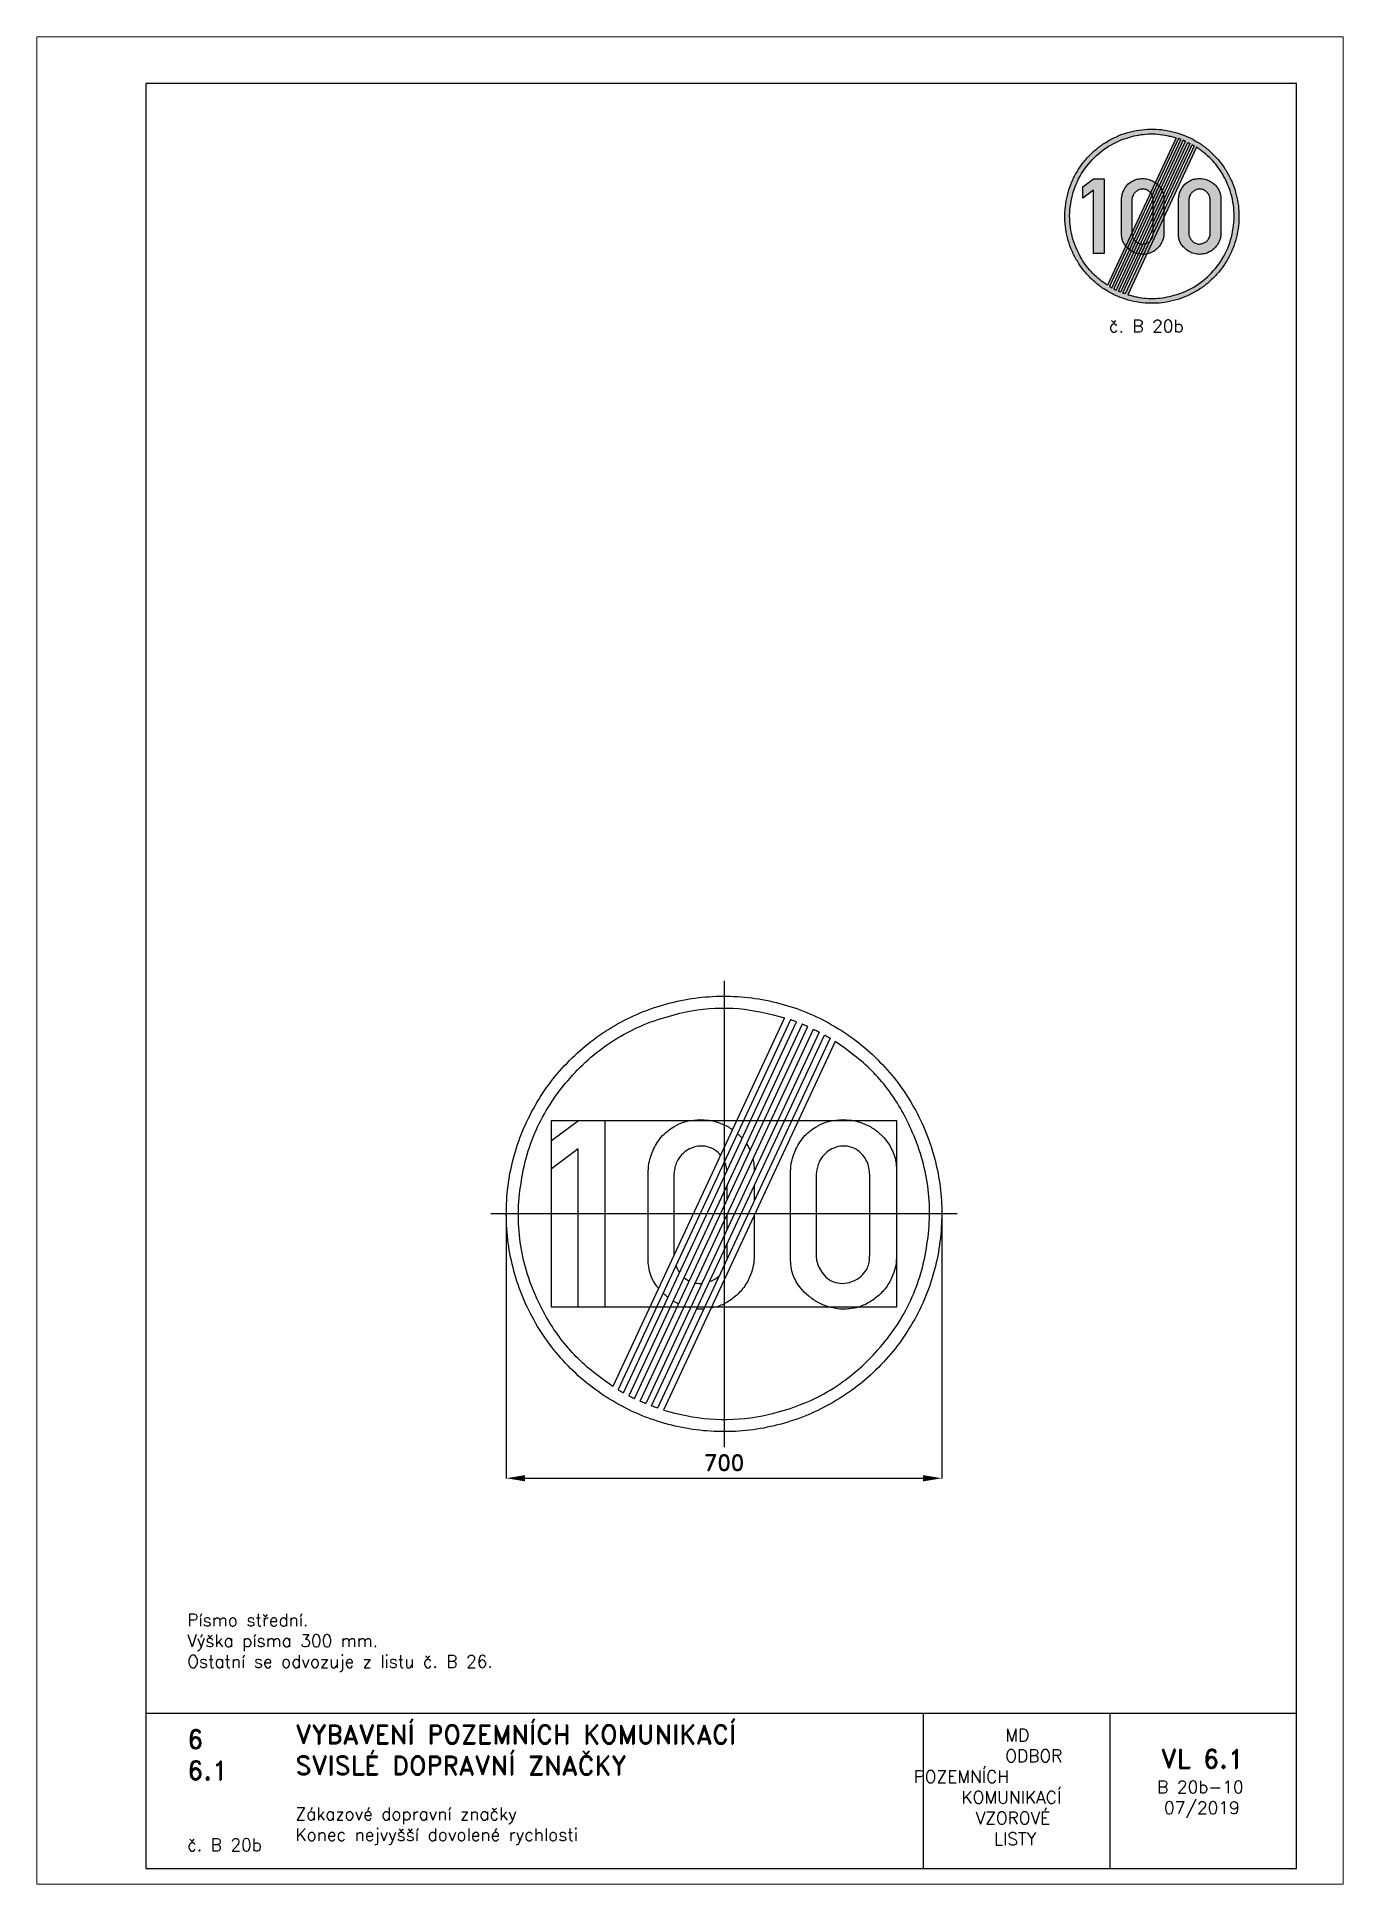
# Paper-space layout 'B 20b-10' of a CAD drawing. Header units: millimetres. Extents: x 0 to 210, y 0 to 297.
# The model-space entities are those that its viewports show. They can reach past a viewport. Long polylines and large blocks are cut down to what shows.
import ezdxf

# ---------------------------------------------------------------- set-up
doc = ezdxf.new("R2010")
doc.units = ezdxf.units.MM
doc.header["$LTSCALE"] = 5
doc.linetypes.add('ČERCHOVANÁX2', pattern=[2, 1, -0.5, 0, -0.5])
doc.linetypes.add('ČÁRKOVANÁX2', pattern=[1.5, 1, -0.5])
for name, color, linetype in [('Kóty', 2, 'Continuous'), ('Rozpiska', 7, 'Continuous'), ('Značka', 7, 'Continuous')]:
    doc.layers.add(name, color=color, linetype=linetype)
doc.layers.add('Rámeček', color=6, linetype='Continuous', plot=False)
doc.styles.get("Standard").update_dxf_attribs({"font": 'romand.shx', "height": 25})
doc.dimstyles.get("Standard").update_dxf_attribs({"dimtxt": 25, "dimasz": 30, "dimexe": 0.18, "dimexo": 0.0625, "dimgap": 12.5, "dimtad": 1, "dimdec": 0, "dimzin": 0, "dimdsep": 46, "dimtxsty": 'Standard', "dimcen": 0.09, "dimadec": 0, "dimazin": 0, "dimtfac": 1, "dimtdec": 0, "dimtofl": 0, "dimtmove": 0, "dimatfit": 3, "dimfxl": 1, "dimtolj": 1, "dimtzin": 0, "dimarcsym": 0})

psp = doc.layouts.new('B 20b-10')

# ---------------------------------------------------------------- texts
at = {"layer": 'Rozpiska', "color": 7, "attachment_point": 1}
for s, width, heights, insert, char_height in [('\\pi7.08671;{\\C6;č. B 20b}', 27.98293665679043, [2.666666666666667], (165.2758677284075, 251.5084026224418), 2), ('Písmo střední.\\PVýška písma 300 mm.{\\H1.83333x; }\\POstatní se odvozuje z listu č. B 26. {\\H1.55556x; }', 155.5010732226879, [0], (24.16971776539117, 43.46028045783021), 2), ('6', 149.04217740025, [0], (24.16971776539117, 24.77143633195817), 3), ('{\\C6;VYBAVENÍ POZEMNÍCH KOMUNIKACÍ\\P}SVISLÉ DOPRAVNÍ ZNAČKY{\\H1.34524x; }', 149.04217740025, [0], (41.56166878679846, 25.56072462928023), 3), ('\\pi14.7414;{\\C6;MD\\P\\pi2.36044;}ODBOR POZEMNÍCH{\\H1.57143x; }\\P\\pi7.69378;KOMUNIKACÍ{\\H1.5x; }\\P\\pi9.97949;{\\C6;VZOROVÉ\\H1.47619x; \\H0.67742x;\\P\\pi12.93187;LISTY\\H1.26984x; }', 33.10184048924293, [0], (140.9534725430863, 24.94523992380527), 2), ('\\pi1.03113;{\\H1.5x;\\C6;VL 6.1\\P\\pi0.45966;\\H0.66667x;B 20b-10\\H1.66666x; \\H0.6x;\\P\\pi1.5549;07/2019\\H1.80159x; }', 16.06225436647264, [0], (179.6550617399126, 21.60975232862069), 2), ('6.1', 149.04217740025, [0], (24.16971776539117, 19.77734483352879), 3), ('{\\C6;Zákazové dopravní značky\\P}Konec nejvyšší dovolené rychlosti{\\H1.83333x; }', 149.04217740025, [0], (41.56166878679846, 12.28505153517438), 2), ('{\\C6;č. B 20b}', 21.57220710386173, [2.666666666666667], (24.16971776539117, 7.302420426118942), 2)]:
    psp.add_mtext_dynamic_manual_height_columns(s, width=width, gutter_width=100, heights=heights, dxfattribs=dict(at, insert=insert, char_height=char_height))

msp = doc.modelspace()

# ---------------------------------------------------------------- blocks, each defined once
blk = doc.blocks.new('*D2')
at = {"layer": 'Defpoints', "color": 0, "transparency": 16777216}
for p in [(-350.0407403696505, 0), (349.9883329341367, 0), (349.9883329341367, -425.0584675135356)]:
    blk.add_point(p, dxfattribs=at)
at = {"layer": 'Kóty', "color": 0, "lineweight": -2, "transparency": 16777216}
for p, q in [((-350.0407403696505, -0.0625), (-350.0407403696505, -425.2384675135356)), ((349.9883329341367, -0.0625), (349.9883329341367, -425.2384675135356)), ((-320.0407403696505, -425.0584675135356), (319.9883329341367, -425.0584675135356))]:
    blk.add_line(p, q, dxfattribs=at)
at = {"layer": 'Kóty', "color": 0, "transparency": 16777216}
for points in [[(-320.0407403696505, -420.0584675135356), (-320.0407403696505, -430.0584675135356), (-350.0407403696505, -425.0584675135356)], [(319.9883329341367, -420.0584675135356), (319.9883329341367, -430.0584675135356), (349.9883329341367, -425.0584675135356)]]:
    blk.add_solid(points, dxfattribs=at)
at = {"layer": 'Kóty', "color": 0, "transparency": 16777216, "insert": (-0.02620371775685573, -400.0584675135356), "char_height": 25, "attachment_point": 5}
blk.add_mtext('\\A1;700', dxfattribs=at)

# ---------------------------------------------------------------- dimensions: what is measured, and where the dimension line sits
at = {"layer": 'Kóty'}
dim = msp.add_linear_dim(base=(349.9883329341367, -425.0584675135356), p1=(-350.0407403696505, 0), p2=(349.9883329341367, 0), dimstyle='Standard', dxfattribs=at)
dim.commit()
dim.dimension.update_dxf_attribs({"geometry": '*D2', "text_midpoint": (-0.02620371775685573, -400.0584675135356)})

# ---------------------------------------------------------------- linework, layer by layer
at = {"layer": 'Značka', "color": 6, "linetype": 'ČERCHOVANÁX2', "lineweight": 25, "ltscale": 5}
for p, q in [((0, 375), (0, -375)), ((375.0000000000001, 0), (-375, 0))]:
    msp.add_line(p, q, dxfattribs=at)
at = {"layer": 'Značka', "color": 5}
for points in [[(349.9879999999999, -0.02999999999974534, -0.00162509), (349.9799999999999, -2.319999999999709), (349.958, -4.609999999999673, -0.0321675), (346.474, -50.23999999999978, -0.0357231), (336.8469999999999, -95.02999999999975, -0.0366652), (321.8149999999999, -138.29, -0.0347532), (300.7799999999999, -178.9799999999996, -0.0340411), (274.9499999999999, -216.8000000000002, -0.034446), (244.2149999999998, -250.7399999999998, -0.0345657), (209.4989999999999, -280.5900000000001, -0.03442290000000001), (171.0049999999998, -305.3999999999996, -0.0343894), (129.737, -325.25, -0.0344172), (86.14199999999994, -339.2599999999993, -0.0344247), (41.14399999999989, -347.75, -0.0344022), (-4.592999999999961, -350, -0.0344081), (-50.25600000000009, -346.5599999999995, -0.0344068), (-95.01600000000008, -336.8899999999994, -0.0344078), (-138.2320000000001, -321.75, -0.0344122), (-178.965, -300.8199999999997, -0.0344031), (-216.7880000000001, -275.0099999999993, -0.0344162), (-250.7180000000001, -244.2599999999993, -0.0344241), (-280.5718000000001, -209.5299999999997, -0.03441), (-305.3856000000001, -171.0500000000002, -0.0344148), (-325.2355000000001, -129.7799999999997, -0.0344182), (-339.2428000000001, -86.17999999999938, -0.0344143), (-347.73586, -41.1899999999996, -0.0344166), (-349.9820100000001, 4.550000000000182, -0.0344157), (-346.5393700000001, 50.21000000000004, -0.0344143), (-336.8713, 94.97000000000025, -0.0344185), (-321.7276000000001, 138.1900000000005, -0.0344206), (-300.8042, 178.9200000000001, -0.0344139), (-274.9915000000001, 216.75, -0.0344133), (-244.239, 250.6799999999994, -0.0344027), (-209.5160000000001, 280.5299999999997, -0.0344209), (-171.0290000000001, 305.3400000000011, -0.0344083), (-129.763, 325.1899999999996, -0.0344166), (-86.16600000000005, 339.1999999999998, -0.0344221), (-41.16800000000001, 347.6899999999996, -0.0344238), (4.568999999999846, 349.9399999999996, -0.0344187), (50.23200000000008, 346.5000000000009, -0.0344057), (94.99199999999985, 336.8300000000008, -0.0344279), (138.208, 321.6799999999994, -0.034446), (178.9409999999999, 300.7600000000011, -0.03442990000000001), (216.763, 274.9499999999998, -0.034407), (250.6940000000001, 244.1999999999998, -0.0344024), (280.554, 209.4700000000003, -0.0344901), (305.3619999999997, 170.9900000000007, -0.0344124), (325.1909999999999, 129.7300000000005, -0.03407619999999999), (339.2190000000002, 86.11999999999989, -0.0327913), (347.497, 43.35000000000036, -0.0342656), (349.9879999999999, -0.02999999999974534)], [(97.3649999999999, 315.2799999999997), (-178.957, -277.3000000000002), (-194.4130000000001, -266.3899999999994), (-209.5200000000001, -254.9899999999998, -0.0609735), (-262.2657, -201.1999999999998, -0.061376), (-300.7810000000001, -135.8199999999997, -0.0762987), (-327.6659000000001, -45.31999999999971, -0.0762487), (-326.3295000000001, 49.13000000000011, -0.07607660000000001), (-299.7148000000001, 139.7800000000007, -0.0758456), (-247.4250000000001, 218.3400000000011, -0.07553560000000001), (-175.9100000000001, 279.8000000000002, -0.07422260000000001), (-89.32400000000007, 317.6500000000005, -0.0613582), (-14.36900000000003, 330.6099999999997, -0.0667617), (60.63299999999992, 324.3499999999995), (79.082, 320.1400000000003), (97.3649999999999, 315.2799999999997)], [(178.9330000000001, 277.2400000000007), (-97.38900000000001, -315.3400000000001), (-79.09600000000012, -320.1599999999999), (-60.65700000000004, -324.4099999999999, 0.0609832), (14.45699999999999, -330.2399999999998, 0.0613746), (89.29999999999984, -317.71, 0.0762959), (175.9039999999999, -280.1399999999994, 0.07624539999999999), (247.401, -218.3999999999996, 0.07607660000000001), (299.7309999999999, -139.75, 0.0758451), (326.3059999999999, -49.1899999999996, 0.07553689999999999), (327.4119999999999, 45.09000000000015, 0.0742174), (300.7569999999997, 135.7600000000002, 0.0613706), (262.5029999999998, 201.5, 0.0667497), (209.496, 254.9299999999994), (194.4129999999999, 266.3599999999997), (178.9330000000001, 277.2400000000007)], [(-121.8752500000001, 63.125, -0.00198666), (-121.89625, 65.81299999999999, -0.00595106), (-121.8752500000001, 68.5, -0.0490182), (-119.91425, 84.90499999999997, -0.0499928), (-114.7192500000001, 100.75, -0.0795378), (-100.9402500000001, 123.3869999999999, -0.0890874), (-80.68724999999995, 140.1560000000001, -0.05979719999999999), (-65.18825000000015, 147.33, -0.0520195), (-48.43724999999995, 150.9060000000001, -0.062015), (-26.59225000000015, 150.934, -0.0645008), (-5.469250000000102, 145.5310000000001, -0.0554389), (10.86275000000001, 137.362, -0.009840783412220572), (13.55405617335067, 135.5451649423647, -0.009840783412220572)], [(107.0307499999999, 63.125, -0.00197531), (107.0097499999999, 65.81299999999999, -0.00595106), (107.0307499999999, 68.5, -0.0490182), (108.9917499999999, 84.90499999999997, -0.0499928), (114.1877500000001, 100.75, -0.0795383), (127.96675, 123.3869999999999, -0.08908780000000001), (148.21875, 140.1560000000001, -0.0597979), (163.71775, 147.33, -0.0520193), (180.46875, 150.9060000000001, -0.0620149), (202.3137499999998, 150.934, -0.06450059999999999), (223.4377500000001, 145.5310000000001, -0.05543969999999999), (239.76875, 137.362, -0.0554884), (253.9057499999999, 125.813, -0.0511096), (264.2897499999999, 113.33, -0.05489930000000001), (271.8127500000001, 98.96899999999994, -0.04523769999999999), (275.6477500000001, 86.64399999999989, -0.0459836), (277.1877500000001, 73.875, -0.0122989), (277.2607499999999, 69.40600000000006, -0.00411114), (277.1877500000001, 64.93799999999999), (277.1877500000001, -65.81200000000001, -0.00229385), (277.2117499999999, -68.5, -0.00692583), (277.1877500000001, -71.18700000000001, -0.05177519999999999), (275.1657499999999, -86.7360000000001, -0.0496967), (270.0307499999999, -101.6560000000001, -0.0667927), (258.8557499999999, -120.433, -0.06590560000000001), (243.1557499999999, -135.6560000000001, -0.0610984), (226.2467499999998, -145.971, -0.0641404), (207.34375, -151.7810000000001, -0.0696594), (185.5867499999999, -152.9400000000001, -0.0674519), (164.34375, -148.2189999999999, -0.0568105), (147.20975, -140.1080000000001, -0.0495904), (132.09375, -128.5, -0.0480531), (120.6657499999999, -116.1210000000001, -0.0658806), (112.4057499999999, -101.6560000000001, -0.05476549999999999), (108.42275, -88.50300000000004, -0.04236230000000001), (107.0307499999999, -74.78100000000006, -0.00924748), (106.9757500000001, -70.28999999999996, -0.00310502), (107.0307499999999, -65.81200000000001), (107.0307499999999, 63.125)], [(21.58505368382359, 129.1049172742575, -0.01437590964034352), (24.99974999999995, 125.813, -0.01861991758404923), (29.07885325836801, 121.5105805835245)], [(-5.632119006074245, 94.3998935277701, 0.06810932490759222), (-13.83725000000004, 102.0239999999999, 0.0978891), (-26.93724999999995, 107.9060000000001, 0.099841), (-41.53224999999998, 108.824, 0.08827439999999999), (-55.5942500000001, 104.3439999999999, 0.0741607), (-65.94125000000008, 97.31500000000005, 0.0756735), (-73.68724999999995, 87.65600000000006, 0.0526), (-77.55025, 79.54199999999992, 0.0460698), (-79.75025000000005, 70.84399999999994, 0.0143183), (-80.29325000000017, 66.9910000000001, 0.00478366), (-80.68724999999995, 63.125)], [(35.92057783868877, 112.5205810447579, -0.04215136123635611), (41.83875475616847, 101.5524064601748)], [(148.21875, 63.125), (148.21875, -65.81200000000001, 0.00320417), (148.1957499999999, -67.6110000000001, 0.00964388), (148.21875, -69.40600000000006, 0.0738711), (150.3197499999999, -80.51300000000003, 0.059523), (155.3747499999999, -90.90600000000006, 0.0707199), (163.8777500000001, -101.5930000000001, 0.0945798), (175.09375, -108.812, 0.108399), (190.0987500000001, -111.7760000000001, 0.08755139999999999), (205.5307499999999, -108.812, 0.07816100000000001), (217.72875, -102.471, 0.0881716), (227.0307499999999, -92.68700000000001, 0.061773), (231.39975, -84.5139999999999, 0.061188), (233.6557499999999, -75.56200000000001, 0.0251708), (234.08575, -70.69799999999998, 0.00839102), (234.1877500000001, -65.81200000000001), (234.1877500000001, 63.125, 0.00549219), (233.9057499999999, 67.36800000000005, 0.0165161), (233.4377500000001, 71.59399999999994, 0.0583202), (230.60475, 82.14899999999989, 0.0647242), (225.2497499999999, 91.78100000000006, 0.0880966), (215.0687499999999, 102.0239999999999, 0.0978891), (201.96875, 107.9060000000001, 0.099841), (187.3747499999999, 108.824, 0.0882757), (173.3127500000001, 104.3439999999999, 0.0741607), (162.9657499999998, 97.31500000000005, 0.0756735), (155.21875, 87.65600000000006, 0.0526), (151.3557499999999, 79.54199999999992, 0.0460698), (149.1557499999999, 70.84399999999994, 0.0143183), (148.61275, 66.9910000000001, 0.00478366), (148.21875, 63.125)], [(-105.433701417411, -119.6272983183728, -0.01278271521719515), (-108.2402500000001, -116.1210000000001, -0.06588139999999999), (-116.5002500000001, -101.6560000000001, -0.05476549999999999), (-120.48325, -88.50300000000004, -0.04236230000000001), (-121.8752500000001, -74.78100000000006, -0.00925768), (-121.9302500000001, -70.28999999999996, -0.00310161), (-121.8752500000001, -65.81200000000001), (-121.8752500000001, 63.125)], [(-80.68724999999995, 63.125), (-80.68724999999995, -65.81200000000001, 0.001378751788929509), (-80.70040334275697, -66.58607187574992, 0.001378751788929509)], [(4.803353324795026, 69.45119068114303, 0.008385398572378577), (4.530749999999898, 71.59399999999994, 0.0583202), (1.698750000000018, 82.14899999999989, 0.01426940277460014), (0.7338591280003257, 84.38936496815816, 0.01426940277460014)], [(46.47661044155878, 87.83057920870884, -0.004251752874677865), (46.74174999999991, 86.64399999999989, -0.04598119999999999), (48.2807499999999, 73.875, -0.0123058), (48.35474999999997, 69.40600000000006, -0.001134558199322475), (48.34163001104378, 68.17078771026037)], [(48.2807499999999, -2.947282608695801), (48.2807499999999, -65.81200000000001, -0.00230521), (48.30574999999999, -68.5, -0.00691447), (48.2807499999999, -71.18700000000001, -0.05177519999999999), (46.25874999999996, -86.7360000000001, -0.049693), (41.12474999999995, -101.6560000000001, -0.0667938), (29.94974999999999, -120.433, -0.0659067), (14.24974999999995, -135.6560000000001, -0.0610984), (-2.659250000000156, -145.971, -0.06255821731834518), (-21.08168695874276, -151.6969040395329)], [(5.1223453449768, -71.8392197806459, 0.005890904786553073), (5.178750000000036, -70.69799999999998, 0.00838478), (5.280749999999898, -65.81200000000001), (5.280749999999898, -47.83412147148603)], [(-77.49374915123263, -83.37036219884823, 0.04377849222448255), (-73.53125, -90.90600000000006, 0.019679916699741), (-71.47039632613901, -94.11968873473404)], [(-64.25555737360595, -102.3066607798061, 0.0714542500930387), (-55.84044295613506, -107.9197672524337)], [(-46.30533175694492, -111.1394734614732, 0.05286024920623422), (-38.80725000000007, -111.7760000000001, 0.01837760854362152), (-35.48909486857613, -111.6037999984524)], [(-23.11188696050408, -108.7228101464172, 0.07657827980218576), (-11.17724999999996, -102.471, 0.02754695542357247), (-7.900969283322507, -99.76782142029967)], [(-90.16009982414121, -134.2002046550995, -0.02274992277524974), (-96.81224999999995, -128.5, -0.004662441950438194), (-98.02366967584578, -127.3969397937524, -0.004662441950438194)], [(-73.03870676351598, -144.8012915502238, -0.02944289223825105), (-81.69624999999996, -140.1080000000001, -0.0004418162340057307), (-81.84076970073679, -140.0180643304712, -0.0004418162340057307)], [(-54.00750220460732, -151.3164357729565, -0.03126453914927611), (-63.73572374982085, -148.5187945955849, -0.03126453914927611)], [(-32.78786785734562, -153.1379730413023, -0.03355169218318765), (-43.31925000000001, -152.9400000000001, -0.001224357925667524), (-43.71456541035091, -152.9057465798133, -0.001224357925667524)]]:
    msp.add_lwpolyline(points, format="xyb", dxfattribs=at)
for points in [[(106.9449999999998, 312.1600000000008), (-170.4100000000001, -282.6300000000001), (-169.98, -282.8899999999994), (-169.5490000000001, -283.1499999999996), (-167.823, -284.1799999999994), (-166.091, -285.1899999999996), (-164.3530000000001, -286.1999999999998), (-162.6080000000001, -287.1899999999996), (-162.1700000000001, -287.4399999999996), (-161.7330000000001, -287.6899999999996), (116.3939999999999, 308.7600000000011), (115.9239999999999, 308.9299999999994), (115.4529999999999, 309.1099999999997), (113.5699999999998, 309.8100000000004), (111.6819999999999, 310.4900000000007), (109.7899999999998, 311.170000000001), (107.8939999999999, 311.8300000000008), (107.419, 311.9900000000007), (106.9449999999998, 312.1600000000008)], [(125.7129999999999, 305.0800000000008), (-152.926, -292.46), (-152.4830000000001, -292.6899999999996), (-152.0390000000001, -292.9299999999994), (-150.2610000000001, -293.8400000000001), (-148.4760000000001, -294.75), (-146.687, -295.6399999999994), (-144.8910000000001, -296.5299999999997), (-144.441, -296.75), (-143.9920000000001, -296.96), (134.9039999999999, 301.1300000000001), (134.448, 301.3300000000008), (133.9910000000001, 301.54), (132.16, 302.3499999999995), (130.324, 303.1400000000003), (128.4829999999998, 303.9299999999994), (126.638, 304.6999999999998), (126.176, 304.8900000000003), (125.7129999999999, 305.0800000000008)], [(152.9019999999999, 292.4000000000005), (-125.7370000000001, -305.1399999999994), (-126.2, -304.9499999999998), (-126.662, -304.7599999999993), (-128.5070000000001, -303.9899999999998), (-130.3480000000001, -303.1999999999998), (-132.1840000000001, -302.4099999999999), (-134.015, -301.5999999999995), (-134.4720000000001, -301.3899999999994), (-134.928, -301.1899999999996), (143.968, 296.9000000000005), (144.417, 296.6899999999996), (144.8669999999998, 296.4700000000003), (146.6619999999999, 295.5800000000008), (148.4519999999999, 294.6899999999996), (150.237, 293.7799999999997), (152.015, 292.8699999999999), (152.4589999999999, 292.6300000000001), (152.9019999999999, 292.4000000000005)], [(170.3860000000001, 282.5700000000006), (-106.9690000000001, -312.2199999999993), (-107.4430000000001, -312.0500000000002), (-107.918, -311.8899999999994), (-109.8140000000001, -311.2299999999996), (-111.706, -310.5500000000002), (-113.5940000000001, -309.8699999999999), (-115.4770000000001, -309.1700000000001), (-115.948, -308.9899999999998), (-116.418, -308.8199999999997), (161.7089999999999, 287.6300000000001), (162.1459999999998, 287.3800000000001), (162.5839999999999, 287.1300000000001), (164.3280000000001, 286.1400000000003), (166.0670000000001, 285.1300000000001), (167.7999999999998, 284.1199999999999), (169.5249999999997, 283.0900000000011), (169.956, 282.8300000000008), (170.3860000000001, 282.5700000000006)], [(-234.5942500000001, -150), (-234.5942500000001, 104.438), (-277.1877500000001, 72.40600000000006), (-277.1877500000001, 117.9689999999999), (-234.15625, 150.0310000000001), (-191.8752500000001, 150.0310000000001), (-191.8752500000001, -150), (-234.5942500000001, -150)], [(5.280749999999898, 23.15408929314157), (5.280749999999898, 46.81361709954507)], [(48.2807499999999, 44.38040642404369), (48.2807499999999, 20.71432172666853)], [(5.280749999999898, -24.17306308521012), (5.280749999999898, -0.5135783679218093)]]:
    msp.add_lwpolyline(points, dxfattribs=at)
at = {"layer": 'Značka', "color": 6, "linetype": 'ČÁRKOVANÁX2', "ltscale": 2.5}
msp.add_lwpolyline([(-277.1877500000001, -150), (-277.1877500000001, 150), (277.1877500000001, 150), (277.1877500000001, -150), (-277.1877500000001, -150)], dxfattribs=at)

msp.set_redraw_order([(e.dxf.handle, doc.entitydb.next_handle()) for e in msp.query("TEXT MTEXT ATTDEF DIMENSION ARC_DIMENSION")])  # texts and dimensions are drawn at this point

# ---------------------------------------------------------------- hatches: boundary and pattern name
at = {"layer": 'Značka'}
h = psp.add_hatch(color=7, dxfattribs=at)
h.dxf.hatch_style = 1
edge = h.paths.add_edge_path(flags=16)
edge.add_line((186.424752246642, 279.2629515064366), (175.371872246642, 255.5599115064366))
edge.add_arc((187.987092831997, 301.9043551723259), 48.03073234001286, 254.7727013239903, 255.6754306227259)
edge.add_arc((180.0718639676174, 270.9023193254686), 16.03421580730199, 255.6711011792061, 258.3759780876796)
edge.add_arc((179.2954884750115, 267.3530649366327), 12.4014055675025, 258.5853542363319, 272.5429256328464)
edge.add_arc((179.309784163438, 267.3631743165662), 12.41087946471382, 272.4749227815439, 286.5229579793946)
edge.add_arc((179.6756861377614, 267.5009007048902), 12.44496741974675, 284.7273071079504, 302.1797529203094)
edge.add_arc((179.6837885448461, 267.5246478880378), 12.46076670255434, 302.0900673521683, 319.5314620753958)
edge.add_arc((179.9311817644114, 267.8491195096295), 12.48979772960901, 317.6621680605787, 335.0640060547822)
edge.add_arc((179.9168835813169, 267.8782401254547), 12.51505702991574, 334.970713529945, 352.3197544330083)
edge.add_arc((179.9310332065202, 268.2369545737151), 12.55406261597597, 350.6884446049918, 367.9674131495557)
edge.add_arc((179.6820974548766, 268.2186583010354), 12.80314193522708, 7.894086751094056, 24.87233423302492)
edge.add_arc((179.860433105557, 268.7086394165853), 12.44075165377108, 23.1702330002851, 37.21760606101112)
edge.add_arc((180.739268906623, 269.3968911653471), 11.32462317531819, 37.13399041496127, 52.41060428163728)
edge.add_arc((178.8356533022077, 267.3694305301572), 14.09500944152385, 51.306157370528, 54.38364955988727)
edge.add_arc((162.4099223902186, 244.4366957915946), 42.30342941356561, 54.38628679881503, 55.41136562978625)
edge = h.paths.add_edge_path(flags=16)
edge.add_line((183.162032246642, 280.7845515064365), (172.1091522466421, 257.0813515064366))
edge.add_arc((199.5242365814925, 296.5687724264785), 48.07123110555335, 234.3267371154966, 235.2287628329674, ccw=False)
edge.add_arc((180.8421324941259, 270.5448437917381), 16.03584638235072, 231.6233853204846, 234.3279643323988, ccw=False)
edge.add_arc((178.6211671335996, 267.6674975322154), 12.40140491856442, 217.4569710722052, 231.4144739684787, ccw=False)
edge.add_arc((178.6196424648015, 267.6850340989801), 12.41086863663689, 203.4775511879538, 217.5255178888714, ccw=False)
edge.add_arc((178.4900170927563, 268.0536999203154), 12.44495257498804, 187.8199569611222, 205.2724027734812, ccw=False)
edge.add_arc((178.503206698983, 268.0752826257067), 12.46097147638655, 170.4687850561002, 187.9100202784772, ccw=False)
edge.add_arc((178.5924678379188, 268.473337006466), 12.48973286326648, 154.935875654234, 172.3377592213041, ccw=False)
edge.add_arc((178.6236398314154, 268.480969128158), 12.51475248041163, 137.678967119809, 155.027985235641, ccw=False)
edge.add_arc((178.8907605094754, 268.7225756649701), 12.55470661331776, 122.0363175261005, 139.3152177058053, ccw=False)
edge.add_arc((179.0345017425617, 268.5201718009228), 12.80254349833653, 105.1227572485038, 122.10114148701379, ccw=False)
edge.add_arc((179.2974273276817, 268.9707692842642), 12.44168862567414, 92.78608263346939, 106.83325020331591, ccw=False)
edge.add_arc((179.2591138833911, 270.0869693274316), 11.32495693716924, 77.59083092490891, 92.86696564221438, ccw=False)
edge.add_arc((178.9252819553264, 267.3186452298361), 14.10290782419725, 75.60763491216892, 78.68317939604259, ccw=False)
edge.add_arc((171.9418821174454, 240.0478743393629), 42.25362275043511, 74.60078465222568, 75.62690395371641, ccw=False)
h.paths.add_polyline_path([(186.082872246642, 279.4761515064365), (174.988672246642, 255.6847115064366), (174.9697122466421, 255.6912315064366), (174.9507122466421, 255.6977915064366), (174.8748722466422, 255.7242715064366), (174.799192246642, 255.7512315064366), (174.7236722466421, 255.7786315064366), (174.648352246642, 255.8065515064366), (174.629512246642, 255.8135915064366), (174.610712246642, 255.8206315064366), (185.735792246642, 279.6785515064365), (185.753272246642, 279.6685515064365), (185.7707922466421, 279.6585515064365), (185.8405522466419, 279.6189515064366), (185.9101122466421, 279.5785515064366), (185.9794322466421, 279.5381515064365), (186.0484322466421, 279.4969515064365), (186.065672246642, 279.4865515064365)], flags=16)
h.paths.add_polyline_path([(185.3835122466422, 279.8693515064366), (174.237952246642, 255.9676715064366), (174.2194322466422, 255.9753115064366), (174.200952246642, 255.9829915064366), (174.1271522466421, 256.0139115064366), (174.053512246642, 256.0453115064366), (173.9800722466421, 256.0771115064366), (173.906832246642, 256.1094315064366), (173.888552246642, 256.1175915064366), (173.8703122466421, 256.1257515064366), (185.026152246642, 280.0493515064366), (185.0441122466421, 280.0409515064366), (185.0621122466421, 280.0321515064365), (185.1339122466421, 279.9965515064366), (185.2055122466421, 279.9609515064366), (185.2769122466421, 279.9245515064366), (185.3480322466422, 279.8881515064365), (185.3657922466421, 279.8785515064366)], flags=16)
h.paths.add_polyline_path([(184.295952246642, 280.3765515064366), (173.1503922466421, 256.4748315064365), (173.1681122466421, 256.4655915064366), (173.1858722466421, 256.4563515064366), (173.2569922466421, 256.4196715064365), (173.328392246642, 256.3834315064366), (173.399952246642, 256.3476315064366), (173.4717922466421, 256.3123115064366), (173.4897922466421, 256.3035515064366), (173.507752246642, 256.2947915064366), (184.6635922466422, 280.2185515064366), (184.6453522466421, 280.2265515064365), (184.6270722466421, 280.2349515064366), (184.5538322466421, 280.2673515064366), (184.480392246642, 280.2989515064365), (184.4067522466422, 280.3305515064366), (184.332952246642, 280.3613515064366), (184.3144722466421, 280.3689515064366)], flags=16)
h.paths.add_polyline_path([(183.545232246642, 280.6597515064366), (172.451032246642, 256.8680315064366), (172.468232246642, 256.8576715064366), (172.4854722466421, 256.8473515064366), (172.554512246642, 256.8062715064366), (172.6237922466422, 256.7656315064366), (172.6933122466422, 256.7253915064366), (172.7631122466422, 256.6856315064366), (172.780632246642, 256.6757515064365), (172.798112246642, 256.6658715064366), (183.923192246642, 280.5237515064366), (183.904392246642, 280.5305515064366), (183.885552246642, 280.5377515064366), (183.8102322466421, 280.5657515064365), (183.734712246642, 280.5929515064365), (183.6590322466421, 280.6201515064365), (183.5831922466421, 280.6465515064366), (183.5641922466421, 280.6529515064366)], flags=16)
edge = h.paths.add_edge_path()
edge.add_arc((179.1733982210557, 268.1755445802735), 14.09355443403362, 359.61365067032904, 359.98620583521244, ccw=False)
edge.add_arc((178.4485369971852, 268.1770645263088), 14.81840981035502, 359.27248174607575, 359.626672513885, ccw=False)
edge.add_arc((179.0266454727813, 268.1583247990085), 14.24011455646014, 351.9485889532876, 359.3183414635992, ccw=False)
edge.add_arc((180.4099992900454, 267.9593824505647), 12.84253296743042, 343.77937834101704, 351.96298402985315, ccw=False)
edge.add_arc((180.6588756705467, 267.6009636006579), 12.50645970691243, 336.6380424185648, 345.03764523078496, ccw=False)
edge.add_arc((180.0251814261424, 267.8730817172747), 13.19610788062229, 328.68262009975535, 336.64444567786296, ccw=False)
edge.add_arc((179.6837949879, 267.8371960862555), 13.47070968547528, 321.7696593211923, 329.5677897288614, ccw=False)
edge.add_arc((179.8136433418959, 267.7328110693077), 13.30411409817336, 313.883816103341, 321.77674006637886, ccw=False)
edge.add_arc((179.712802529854, 267.5799707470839), 13.26506035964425, 306.738021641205, 314.65539325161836, ccw=False)
edge.add_arc((179.6790427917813, 267.6217595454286), 13.31874280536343, 298.86008612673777, 306.7468752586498, ccw=False)
edge.add_arc((179.517059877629, 267.5466483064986), 13.33233486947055, 291.7474854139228, 299.6255758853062, ccw=False)
edge.add_arc((179.5198582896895, 267.5344412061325), 13.31995988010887, 283.870871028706, 291.75576019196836, ccw=False)
edge.add_arc((179.3489089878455, 267.4892175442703), 13.31821109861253, 276.7452147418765, 284.63152315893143, ccw=False)
edge.add_arc((179.3466502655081, 267.4914091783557), 13.3206530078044, 268.8689580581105, 276.75375565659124, ccw=False)
edge.add_arc((179.1696711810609, 267.4944142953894), 13.32134012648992, 261.7458064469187, 269.63028356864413, ccw=False)
edge.add_arc((179.1677253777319, 267.4941517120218), 13.32080104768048, 253.8691980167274, 261.75392694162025, ccw=False)
edge.add_arc((178.9972618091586, 267.5427650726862), 13.32131980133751, 246.74718931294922, 254.6316206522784, ccw=False)
edge.add_arc((178.9960744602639, 267.5435596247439), 13.32158113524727, 238.8688448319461, 246.7532303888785, ccw=False)
edge.add_arc((178.8434517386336, 267.6331813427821), 13.32056601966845, 231.7453022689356, 239.6300998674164, ccw=False)
edge.add_arc((178.8417696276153, 267.6347679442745), 13.32077063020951, 223.8704573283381, 231.7552091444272, ccw=False)
edge.add_arc((178.718565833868, 267.7613750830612), 13.32086595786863, 216.7456078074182, 224.6303138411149, ccw=False)
edge.add_arc((178.7175607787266, 267.7629213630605), 13.32098581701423, 208.8688173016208, 216.7535233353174, ccw=False)
edge.add_arc((178.6309521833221, 267.9174964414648), 13.32094843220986, 201.7463343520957, 209.6309259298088, ccw=False)
edge.add_arc((178.6303690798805, 267.9191799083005), 13.32103066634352, 193.8694433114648, 201.7539891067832, ccw=False)
edge.add_arc((178.5867248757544, 268.0907217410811), 13.32095529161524, 186.7461011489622, 194.6307842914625, ccw=False)
edge.add_arc((178.5865217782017, 268.0925122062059), 13.32096404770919, 178.8692370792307, 186.7538515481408, ccw=False)
edge.add_arc((178.5890144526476, 268.2695515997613), 13.32113918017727, 171.7461983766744, 179.6307899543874, ccw=False)
edge.add_arc((178.5892417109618, 268.2712926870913), 13.32111425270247, 163.8692039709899, 171.7537497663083, ccw=False)
edge.add_arc((178.6372025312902, 268.4417667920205), 13.32100099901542, 156.7462482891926, 164.6309085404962, ccw=False)
edge.add_arc((178.6370117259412, 268.4433910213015), 13.32018451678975, 148.8676371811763, 156.752343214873, ccw=False)
edge.add_arc((178.7299675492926, 268.5957808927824), 13.32216016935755, 141.7505374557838, 149.6353579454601, ccw=False)
edge.add_arc((178.7301322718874, 268.5968291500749), 13.32164059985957, 133.870222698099, 141.754516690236, ccw=False)
edge.add_arc((178.8552244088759, 268.7204458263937), 13.3203769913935, 126.74207101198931, 134.6266396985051, ccw=False)
edge.add_arc((178.8571855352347, 268.7205966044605), 13.32142944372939, 118.865130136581, 126.749218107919, ccw=False)
edge.add_arc((179.0121248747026, 268.8084281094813), 13.32049769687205, 111.7463097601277, 119.6311760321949, ccw=False)
edge.add_arc((179.0147523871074, 268.8086855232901), 13.32123233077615, 103.87264816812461, 111.75721685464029, ccw=False)
edge.add_arc((179.1848353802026, 268.851220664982), 13.32187146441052, 96.74265931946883, 104.6267015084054, ccw=False)
edge.add_arc((179.1883960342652, 268.8532003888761), 13.32032402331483, 88.87384241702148, 96.75886892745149, ccw=False)
edge.add_arc((179.3651010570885, 268.8499101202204), 13.32131315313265, 81.74956088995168, 89.63401512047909, ccw=False)
edge.add_arc((179.3657294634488, 268.8508365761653), 13.32030611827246, 73.86656889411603, 81.75166407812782, ccw=False)
edge.add_arc((179.5371293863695, 268.8005419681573), 13.32218976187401, 66.7510752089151, 74.63481981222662, ccw=False)
edge.add_arc((179.5364071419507, 268.8014031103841), 13.32168367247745, 58.86196156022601, 66.74675915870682, ccw=False)
edge.add_arc((179.6911070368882, 268.7111041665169), 13.32018131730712, 51.7478005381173, 59.63239211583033, ccw=False)
edge.add_arc((179.6894973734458, 268.7057961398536), 13.32534640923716, 43.87455961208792, 51.756495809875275, ccw=False)
edge.add_arc((179.8121981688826, 268.5800485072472), 13.32520808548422, 36.746260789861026, 44.63000539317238, ccw=False)
edge.add_arc((179.8412276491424, 268.5976927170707), 13.29139132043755, 28.859451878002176, 36.76018171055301, ccw=False)
edge.add_arc((179.9058944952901, 268.4335239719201), 13.31514377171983, 21.727402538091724, 29.612474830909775, ccw=False)
edge.add_arc((179.772997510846, 268.3786155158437), 13.4589259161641, 13.928439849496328, 21.735108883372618, ccw=False)
edge.add_arc((179.9724842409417, 268.2411373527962), 13.29963491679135, 7.197776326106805, 14.710182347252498, ccw=False)
edge.add_arc((180.5706815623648, 268.313704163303), 12.69705975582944, -0.6387729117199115, 7.211115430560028, ccw=False)
h = psp.add_hatch(color=252, dxfattribs=at)
h.dxf.hatch_style = 1
edge = h.paths.add_edge_path()
edge.add_arc((197.1557097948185, 270.8572235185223), 13.60845901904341, 180.2212606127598, 180.673967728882, ccw=False)
edge.add_arc((188.0627743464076, 270.8231249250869), 4.515459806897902, 178.8702860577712, 180.2341524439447, ccw=False)
edge.add_arc((186.926086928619, 270.8411572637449), 3.378640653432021, 167.5708152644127, 178.7959743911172, ccw=False)
edge.add_arc((186.8920872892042, 270.8484994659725), 3.343857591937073, 156.1203093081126, 167.5682842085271, ccw=False)
edge.add_arc((186.938097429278, 270.9334781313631), 3.352912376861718, 139.5761173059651, 157.7666575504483, ccw=False)
edge.add_arc((186.6580334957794, 271.1877905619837), 2.974827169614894, 119.44350381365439, 139.8071641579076, ccw=False)
edge.add_arc((186.7011100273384, 271.3392425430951), 2.866299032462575, 107.99375075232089, 121.68211988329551, ccw=False)
edge.add_arc((186.836269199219, 270.9254342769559), 3.301620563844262, 96.09499651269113, 108.00620568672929, ccw=False)
edge.add_arc((186.9271099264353, 270.6999581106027), 3.536090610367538, 82.97614426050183, 97.1707342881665, ccw=False)
edge.add_arc((186.9478105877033, 270.8400683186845), 3.394502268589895, 68.27174025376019, 83.0337399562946, ccw=False)
edge.add_arc((187.062128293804, 270.8933423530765), 3.303824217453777, 57.078701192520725, 69.77155106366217, ccw=False)
edge.add_arc((187.0655246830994, 270.895756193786), 3.299952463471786, 44.401447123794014, 57.10542398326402, ccw=False)
edge.add_arc((187.1948539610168, 270.9286064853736), 3.185272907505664, 33.90378473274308, 45.60705891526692, ccw=False)
edge.add_arc((187.381015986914, 271.0519344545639), 2.961971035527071, 21.363076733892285, 33.9324518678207, ccw=False)
edge.add_arc((187.4972503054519, 271.0384021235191), 2.859180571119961, 12.103526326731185, 22.464179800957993, ccw=False)
edge.add_arc((187.5526843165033, 271.0483376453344), 2.802896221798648, 1.611296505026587, 12.14254276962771, ccw=False)
edge.add_arc((186.7228235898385, 270.9784255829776), 3.63469274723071, -0.47345003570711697, 2.345108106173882, ccw=False)
edge.add_arc((179.4880841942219, 271.0365948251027), 10.86966592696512, 358.5928622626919, 359.53506083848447, ccw=False)
edge.add_line((190.354472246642, 270.7696715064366), (190.354472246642, 265.5396715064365))
edge.add_arc((178.636723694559, 265.3812844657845), 11.71881895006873, 0.24870047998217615, 0.7744112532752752, ccw=False)
edge.add_arc((186.4754589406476, 265.4130627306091), 3.880020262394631, -1.3053752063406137, 0.2818827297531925, ccw=False)
edge.add_arc((187.3189075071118, 265.4031790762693), 3.036579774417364, 346.6630970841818, 358.5185129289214, ccw=False)
edge.add_arc((187.1760955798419, 265.4350273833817), 3.182887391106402, 335.31798910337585, 346.69827106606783, ccw=False)
edge.add_arc((187.0459985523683, 265.3959944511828), 3.286026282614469, 321.59877601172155, 336.8838320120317, ccw=False)
edge.add_arc((187.0074061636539, 265.4222194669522), 3.332562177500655, 306.5749397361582, 321.6575784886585, ccw=False)
edge.add_arc((186.9730542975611, 265.2967832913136), 3.253905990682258, 294.39178220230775, 308.3771188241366, ccw=False)
edge.add_arc((187.0366734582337, 265.1521155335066), 3.095878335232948, 279.74536794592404, 294.4251560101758, ccw=False)
edge.add_arc((186.9599986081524, 265.185915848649), 3.142945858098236, 265.0797707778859, 281.0187815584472, ccw=False)
edge.add_arc((186.9622939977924, 265.2839980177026), 3.240869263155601, 249.75260760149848, 265.18806349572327, ccw=False)
edge.add_arc((186.9211533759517, 265.4118693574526), 3.347626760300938, 238.1647552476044, 251.1707827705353, ccw=False)
edge.add_arc((187.1880514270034, 265.8406660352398), 3.852701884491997, 226.8003416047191, 238.1563212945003, ccw=False)
edge.add_arc((186.8923122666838, 265.6524424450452), 3.514116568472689, 217.2102184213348, 228.2147127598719, ccw=False)
edge.add_arc((186.1145013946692, 265.0649531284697), 2.539373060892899, 202.1893486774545, 217.2662826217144, ccw=False)
edge.add_arc((186.0780234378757, 265.0940728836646), 2.516923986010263, 190.5779949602, 203.1167973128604, ccw=False)
edge.add_arc((186.8094201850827, 265.2344758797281), 3.261667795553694, 180.9409758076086, 190.6438984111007, ccw=False)
edge.add_arc((188.4031351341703, 265.3302020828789), 4.857237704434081, 179.6419970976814, 181.761302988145, ccw=False)
edge.add_arc((197.9687604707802, 265.2729806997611), 14.42303407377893, 178.9405052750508, 179.6521211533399, ccw=False)
edge.add_line((183.548192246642, 265.5396715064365), (183.548192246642, 270.6971515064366))
edge = h.paths.add_edge_path(flags=16)
edge.add_line((185.195712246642, 270.6971515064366), (185.195712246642, 265.5396715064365))
edge.add_arc((190.8097531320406, 265.4319107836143), 5.615075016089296, 178.9003506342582, 179.6346897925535)
edge.add_arc((187.056363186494, 265.4556586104), 1.861609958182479, 179.6290388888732, 181.8391848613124)
edge.add_arc((186.7330923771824, 265.4566338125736), 1.538578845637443, 182.2618507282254, 199.1611648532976)
edge.add_arc((187.1207137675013, 265.5900141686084), 1.948505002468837, 199.1248013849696, 212.7503915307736)
edge.add_arc((187.1556273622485, 265.518507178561), 1.940794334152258, 210.4167117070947, 226.5975796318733)
edge.add_arc((186.802835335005, 265.1393203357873), 1.422894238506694, 226.4273837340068, 248.039188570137)
edge.add_arc((186.8410335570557, 265.1283640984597), 1.427565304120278, 246.452682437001, 271.1992781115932)
edge.add_arc((186.8436032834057, 265.5095023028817), 1.808596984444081, 270.8651721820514, 290.8794410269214)
edge.add_arc((186.9258342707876, 265.4975822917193), 1.769641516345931, 288.52876591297, 306.4056026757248)
edge.add_arc((187.0611246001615, 265.315778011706), 1.54302475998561, 306.368986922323, 326.524306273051)
edge.add_arc((187.1175510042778, 265.3326995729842), 1.505971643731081, 324.8029171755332, 338.9422793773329)
edge.add_arc((187.1105178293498, 265.3379508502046), 1.514423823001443, 338.852481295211, 352.8582762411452)
edge.add_arc((186.6906186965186, 265.4176761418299), 1.94116345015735, 352.0641709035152, 357.8316754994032)
edge.add_arc((182.8099506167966, 265.5635014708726), 5.82457037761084, 357.8425511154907, 359.7655861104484)
edge.add_line((188.634472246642, 265.5396715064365), (188.634472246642, 270.6971515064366))
edge.add_arc((180.9035495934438, 270.268570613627), 7.742793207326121, 3.173071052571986, 4.431775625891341)
edge.add_arc((186.0558147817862, 270.6681089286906), 2.575059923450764, 4.4269244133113, 8.211791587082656)
edge.add_arc((186.7441319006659, 270.7628972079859), 1.880266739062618, 8.348847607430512, 21.69973004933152)
edge.add_arc((186.9021259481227, 270.8268607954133), 1.709819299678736, 21.66576216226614, 36.47879416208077)
edge.add_arc((186.9196550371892, 270.9015574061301), 1.652061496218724, 34.75693937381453, 54.89520247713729)
edge.add_arc((187.0125860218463, 271.0453258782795), 1.481017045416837, 54.63791553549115, 77.00119593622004)
edge.add_arc((186.9628025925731, 271.0595981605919), 1.479212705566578, 74.99754447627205, 97.80383713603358)
edge.add_arc((186.9842584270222, 270.8549609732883), 1.684880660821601, 97.58181571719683, 117.7608087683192)
edge.add_arc((186.9351260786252, 270.8177915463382), 1.695976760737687, 115.7066776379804, 132.6720015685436)
edge.add_arc((186.8997474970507, 270.8536937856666), 1.645601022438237, 132.6135985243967, 149.9236955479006)
edge.add_arc((186.936769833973, 270.7837327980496), 1.71321437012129, 148.5193485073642, 160.5632811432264)
edge.add_arc((187.1611898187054, 270.7033487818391), 1.951593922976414, 160.5302922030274, 171.0812522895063)
edge.add_arc((187.9127424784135, 270.5496942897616), 2.718110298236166, 170.3375392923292, 173.6188277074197)
edge.add_arc((193.2850853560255, 269.9508532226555), 8.123725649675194, 173.6326793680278, 174.7290051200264)
edge = h.paths.add_edge_path()
edge.add_arc((187.9217255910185, 270.8566161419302), 13.53071305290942, 180.2199600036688, 180.6752683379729, ccw=False)
edge.add_arc((178.9065343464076, 270.8231249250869), 4.515459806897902, 178.8702860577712, 180.2341524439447, ccw=False)
edge.add_arc((177.769846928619, 270.8411572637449), 3.378640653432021, 167.5708152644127, 178.7959743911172, ccw=False)
edge.add_arc((177.7358272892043, 270.8486989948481), 3.343795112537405, 156.1235742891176, 167.5715491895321, ccw=False)
edge.add_arc((177.7818354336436, 270.9334671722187), 3.352933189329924, 139.5761742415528, 157.7666006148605, ccw=False)
edge.add_arc((177.5017820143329, 271.1876689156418), 2.974927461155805, 119.4421595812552, 139.8057289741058, ccw=False)
edge.add_arc((177.544884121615, 271.3392120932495), 2.866332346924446, 107.99383068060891, 121.68203995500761, ccw=False)
edge.add_arc((177.680026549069, 270.9254466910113), 3.301607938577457, 96.09497365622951, 108.00622854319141, ccw=False)
edge.add_arc((177.7708699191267, 270.6999638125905), 3.536084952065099, 82.97613284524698, 97.17074570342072, ccw=False)
edge.add_arc((177.791553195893, 270.8402329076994), 3.394341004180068, 68.27106624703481, 83.03311159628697, ccw=False)
edge.add_arc((177.9058469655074, 270.8931198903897), 3.30403341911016, 57.08019623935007, 69.77286332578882, ccw=False)
edge.add_arc((177.9092470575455, 270.8957101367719), 3.300011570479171, 44.40156136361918, 57.10530974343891, ccw=False)
edge.add_arc((178.0386810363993, 270.928662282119), 3.185186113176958, 33.903624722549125, 45.60721892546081, ccw=False)
edge.add_arc((178.2246795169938, 271.0520760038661), 2.961972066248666, 21.36012885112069, 33.92913839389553, ccw=False)
edge.add_arc((178.3405798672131, 271.038053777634), 2.859674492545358, 12.10854225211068, 22.46764046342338, ccw=False)
edge.add_arc((178.3962790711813, 271.048537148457), 2.803015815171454, 1.6071481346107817, 12.137845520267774, ccw=False)
edge.add_arc((177.5686013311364, 270.9776463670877), 3.632668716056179, -0.46142334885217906, 2.3587159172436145, ccw=False)
edge.add_arc((170.3137383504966, 271.0393267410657), 10.88779364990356, 358.58082479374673, 359.5214580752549, ccw=False)
edge.add_line((181.1981922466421, 270.7696715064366), (181.1981922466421, 265.5396715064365))
edge.add_arc((169.53821135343, 265.3774620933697), 11.66110913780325, 0.2687123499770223, 0.797026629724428, ccw=False)
edge.add_arc((177.3128245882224, 265.4145658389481), 3.886407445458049, -1.3253950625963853, 0.2592594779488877, ccw=False)
edge.add_arc((178.1626275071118, 265.4031790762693), 3.036579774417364, 346.6630970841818, 358.5185129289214, ccw=False)
edge.add_arc((178.0196114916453, 265.4349037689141), 3.183057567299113, 335.32184561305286, 346.70128168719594, ccw=False)
edge.add_arc((177.8898050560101, 265.3959667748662), 3.285972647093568, 321.59865052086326, 336.8839575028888, ccw=False)
edge.add_arc((177.8512048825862, 265.4221795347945), 3.332507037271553, 306.5748142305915, 321.6577039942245, ccw=False)
edge.add_arc((177.8168142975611, 265.2967832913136), 3.253905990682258, 294.39178220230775, 308.3771188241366, ccw=False)
edge.add_arc((177.8804334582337, 265.1521155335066), 3.095878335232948, 279.74536794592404, 294.4251560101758, ccw=False)
edge.add_arc((177.8037588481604, 265.1859113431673), 3.1429413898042, 265.0797593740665, 281.018792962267, ccw=False)
edge.add_arc((177.8060519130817, 265.2839886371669), 3.240859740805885, 249.75258478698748, 265.188086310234, ccw=False)
edge.add_arc((177.7649133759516, 265.4118693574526), 3.347626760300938, 238.1647552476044, 251.1707827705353, ccw=False)
edge.add_arc((178.0318114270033, 265.8406660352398), 3.852701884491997, 226.8003416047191, 238.1563212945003, ccw=False)
edge.add_arc((177.7360346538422, 265.6524077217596), 3.514065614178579, 217.2101383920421, 228.214792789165, ccw=False)
edge.add_arc((176.9582346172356, 265.0649378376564), 2.539342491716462, 202.1892574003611, 217.2663738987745, ccw=False)
edge.add_arc((176.9217834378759, 265.0940728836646), 2.516923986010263, 190.5779949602, 203.1167973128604, ccw=False)
edge.add_arc((177.6531801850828, 265.2344758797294), 3.261667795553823, 180.9409758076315, 190.6438984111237, ccw=False)
edge.add_arc((179.2415438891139, 265.3301365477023), 4.851886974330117, 179.640828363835, 181.7624717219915, ccw=False)
edge.add_arc((188.8283763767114, 265.2727859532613), 14.4388908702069, 178.9408960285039, 179.6517303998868, ccw=False)
edge.add_line((174.391952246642, 265.5396715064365), (174.391952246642, 270.6971515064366))
edge = h.paths.add_edge_path(flags=16)
edge.add_line((176.039472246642, 270.6971515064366), (176.039472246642, 265.5396715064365))
edge.add_arc((181.6534931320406, 265.4287898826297), 5.615115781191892, 178.8685073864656, 179.602846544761)
edge.add_arc((177.9001031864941, 265.4566954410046), 1.86162353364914, 179.6609530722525, 181.8710990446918)
edge.add_arc((177.5768523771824, 265.4566338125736), 1.538578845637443, 182.2618507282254, 199.1611648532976)
edge.add_arc((177.9644737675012, 265.5900141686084), 1.948505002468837, 199.1248013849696, 212.7503915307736)
edge.add_arc((177.9992756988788, 265.5184183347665), 1.940653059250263, 210.4161187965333, 226.5981725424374)
edge.add_arc((177.6465839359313, 265.1393026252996), 1.422873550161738, 226.4272247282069, 248.0393475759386)
edge.add_arc((177.6847910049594, 265.1283511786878), 1.427552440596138, 246.4525691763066, 271.1993913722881)
edge.add_arc((177.687366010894, 265.509488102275), 1.808582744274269, 270.8650925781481, 290.8795206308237)
edge.add_arc((177.7695723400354, 265.4976244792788), 1.76968848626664, 288.5290050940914, 306.4053634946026)
edge.add_arc((177.9048440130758, 265.3158165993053), 1.543079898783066, 306.3693507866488, 326.5239424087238)
edge.add_arc((177.961186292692, 265.3327662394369), 1.506111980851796, 324.803579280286, 338.9416172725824)
edge.add_arc((177.9542778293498, 265.3379508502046), 1.514423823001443, 338.852481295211, 352.8582762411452)
edge.add_arc((177.5357941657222, 265.4171525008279), 1.939689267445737, 352.0737178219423, 357.8455054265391)
edge.add_arc((173.6493368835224, 265.5635919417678), 5.828904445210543, 357.8432661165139, 359.7648711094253)
edge.add_line((179.4781922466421, 265.5396715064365), (179.4781922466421, 270.6971515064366))
edge.add_arc((171.7573283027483, 270.2692391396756), 7.732712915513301, 3.172250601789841, 4.432596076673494)
edge.add_arc((176.8984185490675, 270.667985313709), 2.576182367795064, 4.427749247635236, 8.210966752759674)
edge.add_arc((177.5878719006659, 270.7630680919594), 1.880222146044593, 8.343783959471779, 21.69466640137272)
edge.add_arc((177.7458859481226, 270.8268607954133), 1.709819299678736, 21.66576216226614, 36.47879416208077)
edge.add_arc((177.7633751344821, 270.9015177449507), 1.652116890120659, 34.75728050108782, 54.89486134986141)
edge.add_arc((177.8563460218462, 271.0453258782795), 1.481017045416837, 54.63791553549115, 77.00119593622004)
edge.add_arc((177.806542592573, 271.0594989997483), 1.479313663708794, 74.9977904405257, 97.80408310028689)
edge.add_arc((177.8279859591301, 270.8549373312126), 1.684905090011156, 97.58196353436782, 117.760660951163)
edge.add_arc((177.7788460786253, 270.8177915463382), 1.695976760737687, 115.7066776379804, 132.6720015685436)
edge.add_arc((177.7434874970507, 270.8538251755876), 1.645517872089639, 132.6172084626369, 149.9273054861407)
edge.add_arc((177.7805298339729, 270.7837327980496), 1.71321437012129, 148.5193485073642, 160.5632811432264)
edge.add_arc((178.0049498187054, 270.7033487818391), 1.951593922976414, 160.5302922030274, 171.0812522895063)
edge.add_arc((178.7565024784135, 270.5496942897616), 2.718110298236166, 170.3375392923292, 173.6188277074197)
edge.add_arc((184.1288453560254, 269.9508532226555), 8.123725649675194, 173.6326793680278, 174.7290051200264)
h.paths.add_polyline_path([(169.8831922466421, 262.1721515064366), (169.8831922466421, 272.3496715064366), (168.1794522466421, 271.0683915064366), (168.1794522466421, 272.8909115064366), (169.9007122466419, 274.1733915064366), (171.5919522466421, 274.1733915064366), (171.5919522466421, 262.1721515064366)])

# ---------------------------------------------------------------- linework, layer by layer
at = {"layer": 'Rozpiska', "color": 7}
for p, q in [((17.5, 27.5), (202.5, 27.5)), ((142.5, 27.5), (142.5, 2.5)), ((172.5, 27.5), (172.5, 2.5))]:
    psp.add_line(p, q, dxfattribs=at)
psp.add_lwpolyline([(17.5, 2.5), (202.5, 2.5), (202.5, 289.5), (17.5, 289.5)], close=True, dxfattribs=at)
at = {"layer": 'Značka', "color": 7}
for points in [[(193.266952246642, 268.1721515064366, -0.00162558), (193.2666322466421, 268.0805115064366, -0.00154545), (193.2657522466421, 267.9889115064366, -0.0321677), (193.126392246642, 266.1638315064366, -0.0357229), (192.7413122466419, 264.3719915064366, -0.0366666), (192.1400322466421, 262.6416715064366, -0.034754), (191.2986322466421, 261.0140315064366, -0.0340389), (190.265432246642, 259.5011915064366, -0.034453), (189.036032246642, 258.1439115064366, -0.0345598), (187.6473922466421, 256.9496315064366, -0.0344262), (186.107632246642, 255.9571915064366, -0.03438819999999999), (184.4569122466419, 255.1632315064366, -0.0344179), (182.713112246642, 254.6029115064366, -0.0344241), (180.913192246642, 254.2631915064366, -0.0344175), (179.0837122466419, 254.1733515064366, -0.0344161), (177.2571922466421, 254.3110715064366, -0.0344172), (175.466792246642, 254.6977915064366, -0.0344159), (173.738152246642, 255.3035115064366, -0.0344157), (172.108832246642, 256.1404715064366, -0.0344175), (170.5959122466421, 257.1729915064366, -0.0344173), (169.2387122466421, 258.4030715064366, -0.0344171), (168.0445602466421, 259.7919915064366, -0.0344171), (167.0520082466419, 261.3314715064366, -0.0344166), (166.2580122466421, 262.9821115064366, -0.0344164), (165.6977202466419, 264.7259915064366, -0.034417), (165.3579978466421, 266.5259115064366, -0.03441669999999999), (165.2681518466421, 268.3553915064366, -0.0344166), (165.405857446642, 270.1819115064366, -0.0344164), (165.7925802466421, 271.9723115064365, -0.03441690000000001), (166.3983282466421, 273.7009515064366, -0.0344171), (167.235264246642, 275.3301515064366, -0.0344176), (168.267772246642, 276.8433515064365, -0.0344153), (169.497872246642, 278.2005515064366, -0.0344165), (170.8867922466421, 279.3945515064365, -0.0344144), (172.426272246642, 280.3869515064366, -0.03441780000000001), (174.0769122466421, 281.1809515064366, -0.0344165), (175.820792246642, 281.7413515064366, -0.0344142), (177.620712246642, 282.0809515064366, -0.0344185), (179.4501922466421, 282.1709515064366, -0.034416), (181.2767122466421, 282.0333515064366, -0.03441880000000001), (183.067112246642, 281.6465515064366, -0.0344129), (184.7957522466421, 281.0409515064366, -0.0344175), (186.4250722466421, 280.2037515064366, -0.0344166), (187.9379522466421, 279.1713515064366, -0.034405), (189.2951922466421, 277.9413515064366, -0.0344129), (190.489592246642, 276.5521515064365, -0.0344871), (191.481912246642, 275.0129515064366, -0.0344187), (192.275072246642, 273.3626715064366, -0.03407619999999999), (192.836192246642, 271.6183115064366, -0.0327908), (193.1673122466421, 269.9075115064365, -0.034265), (193.266952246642, 268.1721515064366)], [(183.162032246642, 280.7845515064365), (172.1091522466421, 257.0813515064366, -0.00393585), (171.490912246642, 257.5178315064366, -0.0118015), (170.886632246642, 257.9735915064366, -0.0609765), (168.7768042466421, 260.1253915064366, -0.0613727), (167.2361922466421, 262.7406715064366, -0.0762982), (166.160796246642, 266.3604315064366, -0.076249), (166.214252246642, 270.1386315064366, -0.0760763), (167.278840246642, 273.7643915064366, -0.0758443), (169.370432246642, 276.9069515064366, -0.07553660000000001), (172.231032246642, 279.3653515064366, -0.07421799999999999), (175.694472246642, 280.8793515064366, -0.0613692), (178.692672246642, 281.3977515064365, -0.06675360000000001), (181.692752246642, 281.1473515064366, -0.0134204), (182.4307122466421, 280.9789515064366, -0.00447732), (183.162032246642, 280.7845515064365)], [(186.424752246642, 279.2629515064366), (175.371872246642, 255.5599115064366, 0.00393892), (176.103592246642, 255.3669115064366, 0.0118028), (176.841152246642, 255.1969515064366, 0.0609768), (179.8457122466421, 254.9638715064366, 0.061373), (182.839432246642, 255.4647915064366, 0.0762982), (186.303592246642, 256.9677115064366, 0.07624969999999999), (189.163472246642, 259.4372315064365, 0.07607610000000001), (191.256672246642, 262.5833515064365, 0.07584439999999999), (192.3196722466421, 266.2056715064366, 0.07553689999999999), (192.3639122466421, 269.9770715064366, 0.0742174), (191.2977122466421, 273.6036315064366, 0.0613701), (189.7675522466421, 276.2333515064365, 0.0667557), (187.647272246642, 278.3705515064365, 0.0134289), (187.043952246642, 278.8277515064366, 0.00447278), (186.424752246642, 279.2629515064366)]]:
    psp.add_lwpolyline(points, format="xyb", dxfattribs=at)
for points in [[(183.545232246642, 280.6597515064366), (172.451032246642, 256.8680315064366), (172.468232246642, 256.8576715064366), (172.4854722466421, 256.8473515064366), (172.554512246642, 256.8062715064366), (172.6237922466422, 256.7656315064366), (172.6933122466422, 256.7253915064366), (172.7631122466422, 256.6856315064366), (172.780632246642, 256.6757515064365), (172.798112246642, 256.6658715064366), (183.923192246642, 280.5237515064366), (183.904392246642, 280.5305515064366), (183.885552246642, 280.5377515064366), (183.8102322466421, 280.5657515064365), (183.734712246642, 280.5929515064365), (183.6590322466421, 280.6201515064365), (183.5831922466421, 280.6465515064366), (183.5641922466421, 280.6529515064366), (183.545232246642, 280.6597515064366)], [(184.295952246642, 280.3765515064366), (173.1503922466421, 256.4748315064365), (173.1681122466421, 256.4655915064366), (173.1858722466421, 256.4563515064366), (173.2569922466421, 256.4196715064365), (173.328392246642, 256.3834315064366), (173.399952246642, 256.3476315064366), (173.4717922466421, 256.3123115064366), (173.4897922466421, 256.3035515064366), (173.507752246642, 256.2947915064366), (184.6635922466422, 280.2185515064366), (184.6453522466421, 280.2265515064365), (184.6270722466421, 280.2349515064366), (184.5538322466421, 280.2673515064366), (184.480392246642, 280.2989515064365), (184.4067522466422, 280.3305515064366), (184.332952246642, 280.3613515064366), (184.3144722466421, 280.3689515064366), (184.295952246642, 280.3765515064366)], [(185.3835122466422, 279.8693515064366), (174.237952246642, 255.9676715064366), (174.2194322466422, 255.9753115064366), (174.200952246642, 255.9829915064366), (174.1271522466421, 256.0139115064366), (174.053512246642, 256.0453115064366), (173.9800722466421, 256.0771115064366), (173.906832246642, 256.1094315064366), (173.888552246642, 256.1175915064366), (173.8703122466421, 256.1257515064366), (185.026152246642, 280.0493515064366), (185.0441122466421, 280.0409515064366), (185.0621122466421, 280.0321515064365), (185.1339122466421, 279.9965515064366), (185.2055122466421, 279.9609515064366), (185.2769122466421, 279.9245515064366), (185.3480322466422, 279.8881515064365), (185.3657922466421, 279.8785515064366), (185.3835122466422, 279.8693515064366)], [(186.082872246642, 279.4761515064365), (174.988672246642, 255.6847115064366), (174.9697122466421, 255.6912315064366), (174.9507122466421, 255.6977915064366), (174.8748722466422, 255.7242715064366), (174.799192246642, 255.7512315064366), (174.7236722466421, 255.7786315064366), (174.648352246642, 255.8065515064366), (174.629512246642, 255.8135915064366), (174.610712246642, 255.8206315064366), (185.735792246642, 279.6785515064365), (185.753272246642, 279.6685515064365), (185.7707922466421, 279.6585515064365), (185.8405522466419, 279.6189515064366), (185.9101122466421, 279.5785515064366), (185.9794322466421, 279.5381515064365), (186.0484322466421, 279.4969515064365), (186.065672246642, 279.4865515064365), (186.082872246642, 279.4761515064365)]]:
    psp.add_lwpolyline(points, dxfattribs=at)
at = {"layer": 'Značka', "color": 252}
psp.add_lwpolyline([(169.8831922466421, 262.1721515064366), (169.8831922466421, 272.3496715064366), (168.1794522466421, 271.0683915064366), (168.1794522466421, 272.8909115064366), (169.9007122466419, 274.1733915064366), (171.5919522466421, 274.1733915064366), (171.5919522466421, 262.1721515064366), (169.8831922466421, 262.1721515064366)], dxfattribs=at)
for points in [[(174.391952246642, 270.6971515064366, -0.00198666), (174.3911122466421, 270.8046715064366, -0.00595106), (174.391952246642, 270.9121515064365, -0.0490182), (174.470392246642, 271.5683515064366, -0.0499928), (174.6781922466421, 272.2021515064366, -0.0795378), (175.2293522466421, 273.1076315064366, -0.0890874), (176.039472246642, 273.7783915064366, -0.05979719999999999), (176.659432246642, 274.0653515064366, -0.0520195), (177.329472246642, 274.2083915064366, -0.062015), (178.203272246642, 274.2095115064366, -0.0645008), (179.048192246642, 273.9933915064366, -0.0554389), (179.701472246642, 273.6666315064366, -0.0554874), (180.266952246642, 273.2046715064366, -0.051111), (180.682312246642, 272.7053515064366, -0.0548977), (180.983192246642, 272.1309115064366, -0.0452309), (181.136632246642, 271.6379115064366, -0.04598119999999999), (181.1981922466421, 271.1271515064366, -0.0123058), (181.2011522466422, 270.9483915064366, -0.00410431), (181.1981922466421, 270.7696715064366), (181.1981922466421, 265.5396715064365, -0.00230521), (181.1991922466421, 265.4321515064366, -0.00691447), (181.1981922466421, 265.3246715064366, -0.05177519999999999), (181.1173122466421, 264.7027115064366, -0.049693), (180.911952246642, 264.1059115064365, -0.0667938), (180.4649522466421, 263.3548315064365, -0.0659067), (179.8369522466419, 262.7459115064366, -0.0610984), (179.160592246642, 262.3333115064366, -0.0641404), (178.404472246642, 262.1009115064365, -0.0696595), (177.5341922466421, 262.0545515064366, -0.0674521), (176.684472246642, 262.2433915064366, -0.0568105), (175.999112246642, 262.5678315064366, -0.0495904), (175.394472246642, 263.0321515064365, -0.0480538), (174.937352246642, 263.5273115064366, -0.06588139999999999), (174.6069522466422, 264.1059115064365, -0.05476549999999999), (174.4476322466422, 264.6320315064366, -0.04236230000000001), (174.391952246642, 265.1809115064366, -0.00925768), (174.3897522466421, 265.3605515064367, -0.00310161), (174.391952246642, 265.5396715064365), (174.391952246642, 270.6971515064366)], [(183.548192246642, 270.6971515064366, -0.00197531), (183.5473522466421, 270.8046715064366, -0.00595106), (183.548192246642, 270.9121515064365, -0.0490182), (183.626632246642, 271.5683515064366, -0.0499928), (183.8344722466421, 272.2021515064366, -0.0795383), (184.385632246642, 273.1076315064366, -0.08908780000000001), (185.195712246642, 273.7783915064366, -0.0597979), (185.815672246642, 274.0653515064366, -0.0520193), (186.485712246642, 274.2083915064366, -0.0620149), (187.3595122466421, 274.2095115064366, -0.06450059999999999), (188.204472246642, 273.9933915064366, -0.05543969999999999), (188.8577122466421, 273.6666315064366, -0.0554884), (189.423192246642, 273.2046715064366, -0.0511096), (189.838552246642, 272.7053515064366, -0.05489930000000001), (190.1394722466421, 272.1309115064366, -0.04523769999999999), (190.292872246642, 271.6379115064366, -0.0459836), (190.354472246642, 271.1271515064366, -0.0122989), (190.357392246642, 270.9483915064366, -0.00411114), (190.354472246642, 270.7696715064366), (190.354472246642, 265.5396715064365, -0.00229385), (190.3554322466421, 265.4321515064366, -0.00692583), (190.354472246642, 265.3246715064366, -0.05177519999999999), (190.2735922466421, 264.7027115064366, -0.0496967), (190.068192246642, 264.1059115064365, -0.0667927), (189.6211922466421, 263.3548315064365, -0.06590560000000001), (188.993192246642, 262.7459115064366, -0.0610984), (188.316832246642, 262.3333115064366, -0.0641404), (187.560712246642, 262.1009115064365, -0.0696594), (186.6904322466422, 262.0545515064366, -0.0674519), (185.840712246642, 262.2433915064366, -0.0568105), (185.1553522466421, 262.5678315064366, -0.0495904), (184.550712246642, 263.0321515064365, -0.0480531), (184.093592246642, 263.5273115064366, -0.0658806), (183.7631922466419, 264.1059115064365, -0.05476549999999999), (183.603872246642, 264.6320315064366, -0.04236230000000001), (183.548192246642, 265.1809115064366, -0.00924748), (183.5459922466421, 265.3605515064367, -0.00310502), (183.548192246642, 265.5396715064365), (183.548192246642, 270.6971515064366)], [(176.039472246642, 270.6971515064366), (176.039472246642, 265.5396715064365, 0.00320417), (176.0385122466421, 265.4677115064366, 0.00964388), (176.039472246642, 265.3959115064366, 0.0738711), (176.123512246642, 264.9516315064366, 0.059523), (176.3257122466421, 264.5359115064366, 0.07072510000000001), (176.665832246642, 264.1084315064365, 0.0945812), (177.114472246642, 263.8196715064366, 0.1084), (177.7146722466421, 263.7011115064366, 0.08755210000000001), (178.3319522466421, 263.8196715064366, 0.07815889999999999), (178.8198722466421, 264.0733115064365, 0.0881684), (179.191952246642, 264.4646715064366, 0.0617672), (179.3667122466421, 264.7915915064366, 0.061188), (179.4569522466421, 265.1496715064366, 0.0251895), (179.4741122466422, 265.3442315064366, 0.00838478), (179.4781922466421, 265.5396715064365), (179.4781922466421, 270.6971515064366, 0.00549935), (179.4669122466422, 270.8668715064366, 0.0165089), (179.4481922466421, 271.0359115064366, 0.0583202), (179.3349122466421, 271.4581115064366, 0.0647242), (179.120712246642, 271.8433915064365, 0.08809360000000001), (178.713472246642, 272.2531115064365, 0.0978891), (178.1894722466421, 272.4883915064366, 0.099841), (177.605672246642, 272.5251115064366, 0.08827439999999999), (177.0431922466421, 272.3459115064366, 0.0741607), (176.6293122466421, 272.0647515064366, 0.0756735), (176.319472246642, 271.6783915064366, 0.0526), (176.1649522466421, 271.3538315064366, 0.0460698), (176.076952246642, 271.0059115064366, 0.0143183), (176.055232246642, 270.8517915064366, 0.00478366), (176.039472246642, 270.6971515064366)], [(185.195712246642, 270.6971515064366), (185.195712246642, 265.5396715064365, 0.00320417), (185.1947922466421, 265.4677115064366, 0.00964388), (185.195712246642, 265.3959115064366, 0.0738711), (185.279752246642, 264.9516315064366, 0.059523), (185.4819522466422, 264.5359115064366, 0.0707199), (185.822072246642, 264.1084315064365, 0.0945798), (186.2707122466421, 263.8196715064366, 0.108399), (186.8709122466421, 263.7011115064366, 0.08755139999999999), (187.4881922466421, 263.8196715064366, 0.07816100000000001), (187.9761122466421, 264.0733115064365, 0.0881716), (188.348192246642, 264.4646715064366, 0.061773), (188.5229522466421, 264.7915915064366, 0.061188), (188.6131922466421, 265.1496715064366, 0.0251708), (188.6303922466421, 265.3442315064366, 0.00839102), (188.634472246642, 265.5396715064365), (188.634472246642, 270.6971515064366, 0.00549219), (188.6231922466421, 270.8668715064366, 0.0165161), (188.604472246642, 271.0359115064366, 0.0583202), (188.4911522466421, 271.4581115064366, 0.0647242), (188.276952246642, 271.8433915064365, 0.0880966), (187.869712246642, 272.2531115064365, 0.0978891), (187.3457122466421, 272.4883915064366, 0.099841), (186.7619522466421, 272.5251115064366, 0.0882757), (186.1994722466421, 272.3459115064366, 0.0741607), (185.785592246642, 272.0647515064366, 0.0756735), (185.475712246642, 271.6783915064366, 0.0526), (185.3211922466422, 271.3538315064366, 0.0460698), (185.233192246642, 271.0059115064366, 0.0143183), (185.211472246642, 270.8517915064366, 0.00478366), (185.195712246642, 270.6971515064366)]]:
    psp.add_lwpolyline(points, format="xyb", dxfattribs=at)

psp.set_redraw_order([(e.dxf.handle, doc.entitydb.next_handle()) for e in psp.query("TEXT MTEXT ATTDEF DIMENSION ARC_DIMENSION")])  # texts and dimensions are drawn at this point

# ---------------------------------------------------------------- viewports
at = {"layer": 'Rámeček'}
psp.add_viewport(center=(105, 148.5), size=(210, 297), view_center_point=(-54.71498210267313, 407.4312636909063), view_height=2970.000011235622, dxfattribs=at)

doc.saveas('drawing.dxf')
